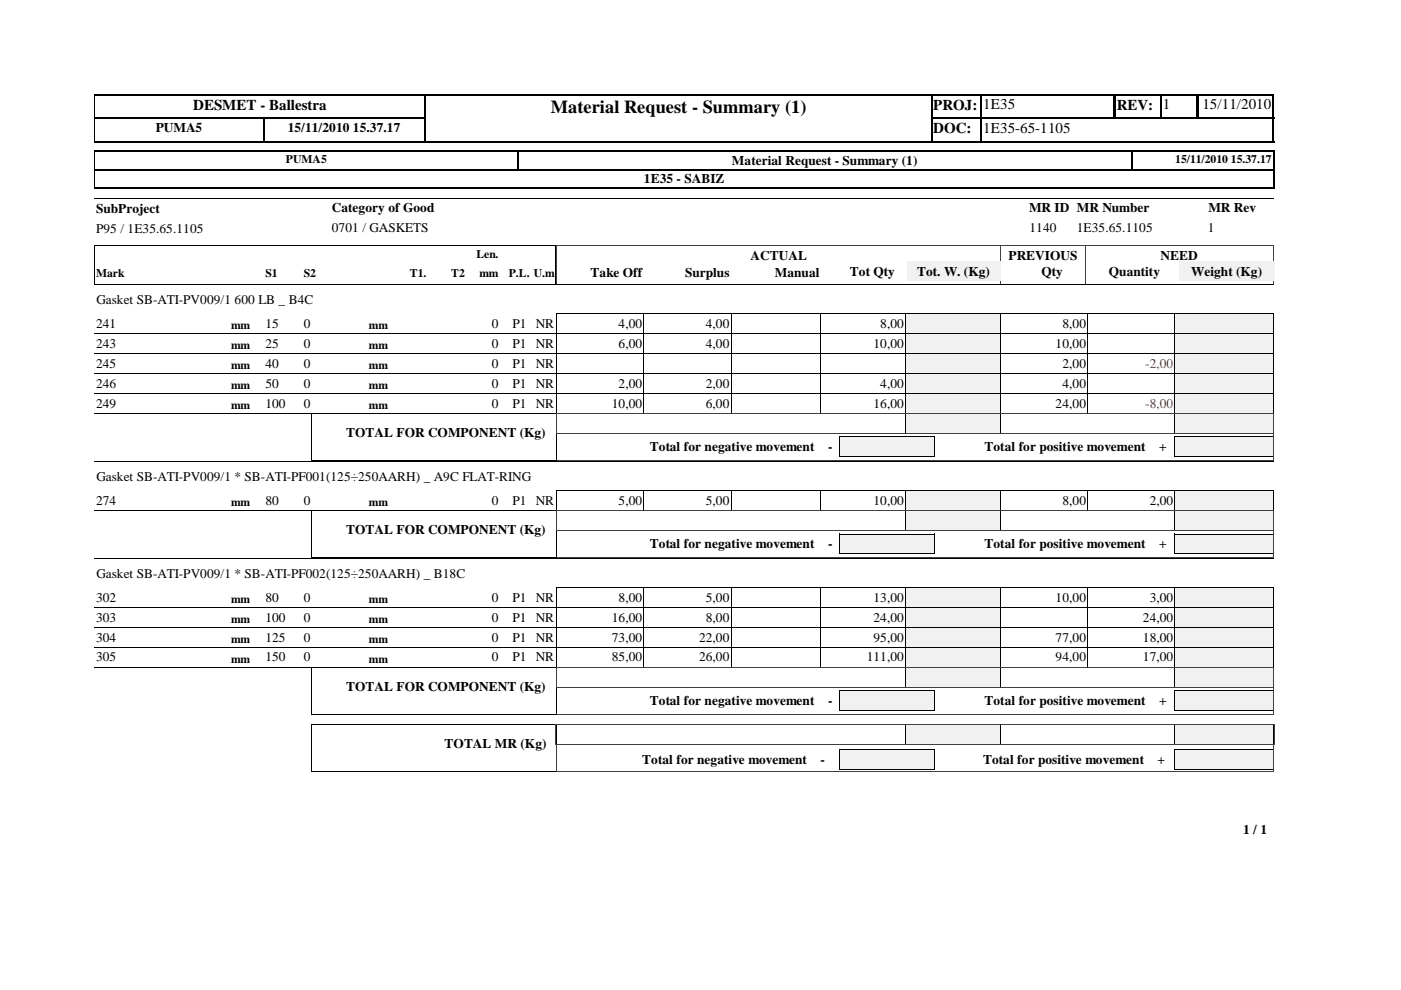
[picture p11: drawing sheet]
<svg xmlns="http://www.w3.org/2000/svg" width="297mm" height="210mm" viewBox="0 0 297 210" stroke-linecap="round" stroke-linejoin="round" font-family="sans-serif">
<defs><g id="words">
<text font-size="3.9" x="116.8" y="23.9">Material Request - Summary (1)</text>
<g font-size="3.2">
<text x="40.9" y="23.3">DESMET - Ballestra</text>
<text x="197.9" y="23.3">PROJ:</text>
<text x="208.4" y="23.2">1E35</text>
<text x="236.8" y="23.3">REV:</text>
<text x="246.5" y="23.2">1</text>
<text x="254.9" y="23.2">15/11/2010</text>
<text x="197.9" y="28.3">DOC:</text>
<text x="208.4" y="28.2">1E35-65-1105</text>
</g>
<g font-size="2.8">
<text x="33" y="28">PUMA5</text>
<text x="61" y="28">15/11/2010 15.37.17</text>
<text x="155.2" y="34.9">Material Request - Summary (1)</text>
<text x="136.5" y="38.8">1E35 - SABIZ</text>
<text x="20.4" y="45.1">SubProject</text>
<text x="70.4" y="45">Category of Good</text>
<text x="218.2" y="45">MR ID MR Number</text>
<text x="256.2" y="45">MR Rev</text>
<text x="20.4" y="49.3">P95 / 1E35.65.1105</text>
<text x="70.4" y="49.2">0701 / GASKETS</text>
<text x="218.3" y="49.2">1140</text>
<text x="228.3" y="49.2">1E35.65.1105</text>
<text x="256.1" y="49.2">1</text>
<text x="125.2" y="58.7">Take Off</text>
<text x="145.2" y="58.7">Surplus</text>
<text x="159.1" y="55">ACTUAL</text>
<text x="164.3" y="58.7">Manual</text>
<text x="180.2" y="58.5">Tot Qty</text>
<text x="194.4" y="58.5">Tot. W. (Kg)</text>
<text x="213.8" y="55">PREVIOUS</text>
<text x="220.8" y="58.5">Qty</text>
<text x="235.1" y="58.5">Quantity</text>
<text x="246.1" y="55">NEED</text>
<text x="252.6" y="58.5">Weight (Kg)</text>
<text x="20.4" y="64.6">Gasket SB-ATI-PV009/1 600 LB _ B4C</text>
<text x="20.4" y="69.5">241</text>
<text x="56.3" y="69.5">15</text>
<text x="64.4" y="69.5">0</text>
<text x="104.3" y="69.5">0</text>
<text x="108.7" y="69.5">P1 NR</text>
<text x="131.1" y="69.5">4,00</text>
<text x="149.6" y="69.5">4,00</text>
<text x="186.6" y="69.5">8,00</text>
<text x="225.3" y="69.5">8,00</text>
<text x="20.4" y="73.7">243</text>
<text x="20.4" y="77.9">245</text>
<text x="56.3" y="73.7">25</text>
<text x="56.3" y="77.9">40</text>
<text x="64.4" y="73.7">0</text>
<text x="64.4" y="77.9">0</text>
<text x="104.3" y="73.7">0</text>
<text x="104.3" y="77.9">0</text>
<text x="108.7" y="73.7">P1 NR</text>
<text x="108.7" y="77.9">P1 NR</text>
<text x="131.1" y="73.7">6,00</text>
<text x="149.6" y="73.7">4,00</text>
<text x="185.2" y="73.7">10,00</text>
<text x="223.8" y="73.7">10,00</text>
<text x="225.3" y="77.9">2,00</text>
<text x="20.4" y="82.2">246</text>
<text x="56.3" y="82.2">50</text>
<text x="64.4" y="82.2">0</text>
<text x="104.3" y="82.2">0</text>
<text x="108.7" y="82.2">P1 NR</text>
<text x="131.1" y="82.2">2,00</text>
<text x="149.6" y="82.2">2,00</text>
<text x="186.6" y="82.2">4,00</text>
<text x="225.3" y="82.2">4,00</text>
<text x="20.4" y="86.4">249</text>
<text x="56.3" y="86.4">100</text>
<text x="64.4" y="86.4">0</text>
<text x="104.3" y="86.4">0</text>
<text x="108.7" y="86.4">P1 NR</text>
<text x="129.7" y="86.4">10,00</text>
<text x="149.6" y="86.4">6,00</text>
<text x="185.2" y="86.4">16,00</text>
<text x="223.8" y="86.4">24,00</text>
<text x="73.4" y="92.7">TOTAL FOR COMPONENT (Kg)</text>
<text x="137.7" y="95.7">Total for negative movement</text>
<text x="175.6" y="95.7">-</text>
<text x="208.7" y="95.7">Total for positive movement</text>
<text x="245.7" y="95.7">+</text>
<text x="20.4" y="107">274</text>
<text x="20.4" y="102.1">Gasket SB-ATI-PV009/1 * SB-ATI-PF001(125÷250AARH) _ A9C FLAT-RING</text>
<text x="56.3" y="107">80</text>
<text x="64.4" y="107">0</text>
<text x="104.3" y="107">0</text>
<text x="108.7" y="107">P1 NR</text>
<text x="131.1" y="107">5,00</text>
<text x="149.6" y="107">5,00</text>
<text x="185.2" y="107">10,00</text>
<text x="225.3" y="107">8,00</text>
<text x="243.8" y="107">2,00</text>
<text x="73.4" y="113.2">TOTAL FOR COMPONENT (Kg)</text>
<text x="137.7" y="116.3">Total for negative movement</text>
<text x="175.6" y="116.3">-</text>
<text x="208.7" y="116.3">Total for positive movement</text>
<text x="245.7" y="116.3">+</text>
<text x="20.4" y="122.6">Gasket SB-ATI-PV009/1 * SB-ATI-PF002(125÷250AARH) _ B18C</text>
<text x="20.4" y="127.6">302</text>
<text x="20.4" y="131.8">303</text>
<text x="56.3" y="127.6">80</text>
<text x="56.3" y="131.8">100</text>
<text x="64.4" y="127.6">0</text>
<text x="64.4" y="131.8">0</text>
<text x="104.3" y="127.6">0</text>
<text x="104.3" y="131.8">0</text>
<text x="108.7" y="127.6">P1 NR</text>
<text x="108.7" y="131.8">P1 NR</text>
<text x="129.7" y="131.8">16,00</text>
<text x="131.1" y="127.6">8,00</text>
<text x="149.6" y="127.6">5,00</text>
<text x="149.6" y="131.8">8,00</text>
<text x="185.2" y="127.6">13,00</text>
<text x="185.2" y="131.8">24,00</text>
<text x="223.8" y="127.6">10,00</text>
<text x="242.3" y="131.8">24,00</text>
<text x="243.8" y="127.6">3,00</text>
<text x="20.4" y="136">304</text>
<text x="56.3" y="136">125</text>
<text x="64.4" y="136">0</text>
<text x="104.3" y="136">0</text>
<text x="108.7" y="136">P1 NR</text>
<text x="129.7" y="136">73,00</text>
<text x="148.2" y="136">22,00</text>
<text x="185.2" y="136">95,00</text>
<text x="223.8" y="136">77,00</text>
<text x="242.3" y="136">18,00</text>
<text x="20.4" y="140.3">305</text>
<text x="56.3" y="140.3">150</text>
<text x="64.4" y="140.3">0</text>
<text x="104.3" y="140.3">0</text>
<text x="108.7" y="140.3">P1 NR</text>
<text x="129.7" y="140.3">85,00</text>
<text x="148.2" y="140.3">26,00</text>
<text x="183.8" y="140.3">111,00</text>
<text x="223.8" y="140.3">94,00</text>
<text x="242.3" y="140.3">17,00</text>
<text x="73.4" y="146.5">TOTAL FOR COMPONENT (Kg)</text>
<text x="137.7" y="149.6">Total for negative movement</text>
<text x="175.6" y="149.6">-</text>
<text x="208.7" y="149.6">Total for positive movement</text>
<text x="245.7" y="149.6">+</text>
<text x="94.3" y="158.6">TOTAL MR (Kg)</text>
<text x="136.2" y="162">Total for negative movement</text>
<text x="174" y="162">-</text>
<text x="208.4" y="162">Total for positive movement</text>
<text x="245.4" y="162">+</text>
<text x="263.6" y="176.9">1 / 1</text>
</g>
<g font-size="2.8" fill="#f00">
<text x="242.8" y="77.9">-2,00</text>
<text x="242.8" y="86.4">-8,00</text>
</g>
<g font-size="2.5">
<text x="60.6" y="34.6">PUMA5</text>
<text x="249.2" y="34.6">15/11/2010 15.37.17</text>
<text x="20.4" y="58.7">Mark</text>
<text x="56.3" y="58.7">S1</text>
<text x="64.4" y="58.7">S2</text>
<text x="86.9" y="58.7">T1.</text>
<text x="95.7" y="58.7">T2</text>
<text x="101" y="54.7">Len.</text>
<text x="101.6" y="58.7">mm</text>
<text x="107.9" y="58.7">P.L. U.m</text>
<text x="49" y="69.7">mm</text>
<text x="78.2" y="69.7">mm</text>
<text x="49" y="74">mm</text>
<text x="78.2" y="74">mm</text>
<text x="49" y="78.2">mm</text>
<text x="49" y="82.4">mm</text>
<text x="78.2" y="78.2">mm</text>
<text x="78.2" y="82.4">mm</text>
<text x="49" y="86.7">mm</text>
<text x="78.2" y="86.7">mm</text>
<text x="49" y="107.2">mm</text>
<text x="78.2" y="107.2">mm</text>
<text x="49" y="127.8">mm</text>
<text x="78.2" y="127.8">mm</text>
<text x="49" y="132">mm</text>
<text x="49" y="136.3">mm</text>
<text x="78.2" y="132">mm</text>
<text x="78.2" y="136.3">mm</text>
<text x="49" y="140.5">mm</text>
<text x="78.2" y="140.5">mm</text>
</g>
</g></defs>
<path d="M90.2 20v5.2M197.4 20v10.2M208 20v10.2M236.3 20v5.2M246.1 20v5.2M253.8 20v5.2M254 20v5.2M270 20v10.2M20 25.1h70.3M20 25h70.3M55.9 24.9v5.3M197.2 25.1h73" fill="none" stroke="#000" stroke-width=".34"/>
<path d="M236.3 20v5.2M90.1 24.9v5.3" fill="none" stroke="#000" stroke-width=".38"/>
<path d="M20 30.1h70.3M20 20.1h70.3M197.2 30.1h10.9M197.2 20.1h73" fill="none" stroke="#000" stroke-width=".25"/>
<path d="M20.1 20v10.2" fill="none" stroke="#000" stroke-width=".21"/>
<path d="M207.8 30h62.4" fill="none" stroke="#000" stroke-width=".3"/>
<path d="M90.3 20.2h107.1v9.7h-107.1z" fill="#fff"/>
<path d="M20 35.9h250.3M20 39.9h250.3M90 20.1h107.7M270.1 31.9v4.2" fill="none" stroke="#000" stroke-width=".25"/>
<path d="M197.5 20v10.2M109.9 31.9v4.2" fill="none" stroke="#000" stroke-width=".34"/>
<path d="M20 32.1h250.3M90 30h107.7M270.1 35.9v4.1" fill="none" stroke="#000" stroke-width=".3"/>
<path d="M90.1 20v10.2M239.9 31.9v4.2" fill="none" stroke="#000" stroke-width=".38"/>
<path d="M20 36h250.3M20.1 31.9v8.1M20 42h250M20 52h97.9v8.3h-97.9z" fill="none" stroke="#000" stroke-width=".21"/>
<path d="M212.1 51.9v8.4M212.2 51.9v8.4M230.1 51.9v8.4M270 51.9v8.4M270 52h-152v8.3h152" fill="none" stroke="#404040" stroke-width=".21"/>
<path d="M99.6 56h6.4v3.7h-6.4z" fill="#fff"/>
<g fill="#f1f1f1">
<path d="M192.3 55.4h19.8v4.2h-19.8z"/>
<path d="M250 55.4h20.2v4.2h-20.2z"/>
</g>
<path d="M20 60.3h250M20 70.7h172.1M136.5 66.5v4.2M155 66.5v4.2M174.1 66.5v4.2M192 66.5v4.2M192.1 66.5h-74.1v4.2M212.1 66.5h37v4.2M212.1 70.7h37M212.1 66.5v4.2M230.6 66.5v4.2" fill="none" stroke="#000" stroke-width=".21"/>
<path d="M192.1 66.5h20v4.2h-20z" fill="#f1f1f1"/>
<path d="M192 70.7h20.1M192 70.7v-4.2h20.1v4.2" fill="none" stroke="#000" stroke-width=".21"/>
<path d="M249.1 66.5h20.9v4.2h-20.9z" fill="#f1f1f1"/>
<path d="M20 75h172.1M136.5 70.7v4.3M155 70.7v4.3M174.1 70.7v4.3M192 70.7v4.3M192.1 70.7h-74.1v4.3M212.1 70.7h57.9M212.1 70.7v4.3M230.6 70.7v4.3M249.1 66.5h20.9M249.1 66.5v8.5h-37M270 66.5v4.2" fill="none" stroke="#000" stroke-width=".21"/>
<path d="M192.1 70.7h20v4.2h-20z" fill="#f1f1f1"/>
<path d="M192 70.7h20.1v4.3h-20.1z" fill="none" stroke="#000" stroke-width=".21"/>
<path d="M249.1 70.7h20.9v4.2h-20.9z" fill="#f1f1f1"/>
<path d="M20 79.2h172.1M136.5 74.9v4.3M155 74.9v4.3M174.1 74.9v4.3M192 74.9v4.3M192.1 75h-74.1v4.2M212.1 75h57.9M212.1 74.9v4.3M230.6 74.9v4.3M249.1 70.7h20.9M249.1 70.7v8.5h-37M270 70.7v4.3" fill="none" stroke="#000" stroke-width=".21"/>
<path d="M192.1 74.9h20v4.3h-20z" fill="#f1f1f1"/>
<path d="M192 75h20.1v4.2h-20.1z" fill="none" stroke="#000" stroke-width=".21"/>
<path d="M249.1 74.9h20.9v4.3h-20.9z" fill="#f1f1f1"/>
<path d="M136.5 79.2v4.2M155 79.2v4.2M174.1 79.2v4.2M192 79.2v4.2M192.1 79.2h-74.1v4.2M212.1 79.2h57.9M212.1 79.2v4.2M230.6 79.2v4.2M249.1 75h20.9M249.1 74.9v8.5h-37M270 74.9v4.3M20 83.4h172.1" fill="none" stroke="#000" stroke-width=".21"/>
<path d="M192.1 79.2h20v4.2h-20z" fill="#f1f1f1"/>
<path d="M192 79.2h20.1v4.2h-20.1z" fill="none" stroke="#000" stroke-width=".21"/>
<path d="M249.1 79.2h20.9v4.2h-20.9z" fill="#f1f1f1"/>
<g fill="none" stroke="#000" stroke-width=".21">
<path d="M249.1 79.2h20.9M249.1 79.2v8.5h-37M270 79.2v4.2M20 87.7h172.1M118 83.4h74.1M118 83.4v4.3M136.5 83.4v4.3M155 83.4v4.3M174.1 83.4v4.3M192 83.4v4.3M212.1 83.4h57.9M212.1 83.4v4.3"/>
<path d="M230.6 83.4v4.3"/>
</g>
<path d="M192.1 83.4h20v4.2h-20z" fill="#f1f1f1"/>
<path d="M192 83.4h20.1M192 83.4v4.3h20.1v-4.3" fill="none" stroke="#000" stroke-width=".21"/>
<path d="M249.1 83.4h20.9v4.2h-20.9z" fill="#f1f1f1"/>
<path d="M249.1 83.4h20.9M249.1 87.7h20.9M249.1 83.4v4.3M270 83.4v4.3" fill="none" stroke="#000" stroke-width=".21"/>
<path d="M192.1 87.6h20v4.3h-20z" fill="#f1f1f1"/>
<path d="M192 87.7h20.1M192 87.6v4.3h20.1v-4.3" fill="none" stroke="#000" stroke-width=".21"/>
<path d="M249.1 87.6h20.9v4.3h-20.9z" fill="#f1f1f1"/>
<path d="M249.1 87.7h20.9M249.1 91.9h20.9M249.1 87.6v4.3M270 87.6v4.3" fill="none" stroke="#000" stroke-width=".21"/>
<path d="M249.1 92.7h20.8v4.2h-20.8z" fill="#f1f1f1"/>
<path d="M249 92.6h21M249.1 92.6l-.1 4.3h20.9v-4.3" fill="none" stroke="#000" stroke-width=".21"/>
<path d="M178 92.7h20v4.2h-20z" fill="#f1f1f1"/>
<g fill="none" stroke="#000" stroke-width=".21">
<path d="M20 97.8h250M66 87.7h52.1M66 97.6h52.1M66 87.6v10M118 87.6v10M177.9 92.6h20.2M177.9 92.6v4.3h20.2v-4.3M20 108.2h172.1M136.5 104v4.2M155 104v4.2M174.1 104v4.2M192 104v4.2"/>
<path d="M192.1 104h-74.1v4.2M212.1 104h37v4.2h-37M212.1 104v4.2M230.6 104v4.2"/>
</g>
<path d="M118 92v-4.3h152.1v4.3M118 91.9v5.8h152.1v-5.7h-152.1" fill="none" stroke="#404040" stroke-width=".21"/>
<path d="M192.1 104h20v4.2h-20z" fill="#f1f1f1"/>
<path d="M192 104h20.1v4.2h-20.1z" fill="none" stroke="#000" stroke-width=".21"/>
<path d="M249.1 104h20.9v4.2h-20.9z" fill="#f1f1f1"/>
<path d="M249.1 104h20.9M249.1 108.2h20.9M249.1 104v4.2M270 104v4.2" fill="none" stroke="#000" stroke-width=".21"/>
<path d="M192.1 108.2h20v4.2h-20z" fill="#f1f1f1"/>
<path d="M192 108.2h20.1M192 108.2v4.3h20.1v-4.3" fill="none" stroke="#000" stroke-width=".21"/>
<path d="M249.1 108.2h20.9v4.2h-20.9z" fill="#f1f1f1"/>
<path d="M249.1 108.2h20.9M249.1 112.5h20.9M249.1 108.2v4.3M270 108.2v4.3" fill="none" stroke="#000" stroke-width=".21"/>
<path d="M249.1 113.2h20.8v4.2h-20.8z" fill="#f1f1f1"/>
<path d="M249 113.2h21l-.1 4.3h-20.9z" fill="none" stroke="#000" stroke-width=".21"/>
<path d="M178 113.2h20v4.2h-20z" fill="#f1f1f1"/>
<g fill="none" stroke="#000" stroke-width=".21">
<path d="M20 118.3h250M66 108.2h52.1M66 118.2h52.1M66 108.2v10M118 108.2v10M177.9 113.2h20.2v4.3h-20.2zM20 128.8h172.1M136.5 124.5v4.3M155 124.5v4.3M174.1 124.5v4.3M192 124.5v4.3M192.1 124.6h-74.1v4.2"/>
<path d="M212.1 124.6h37v4.2h-37M212.1 124.5v4.3M230.6 124.5v4.3"/>
</g>
<path d="M118 112.6v-4.3h152.1v4.3M118 112.5v5.8h152.1v-5.8h-152.1" fill="none" stroke="#404040" stroke-width=".21"/>
<path d="M192.1 124.5h20v4.3h-20z" fill="#f1f1f1"/>
<path d="M192 124.6h20.1v4.2h-20.1z" fill="none" stroke="#000" stroke-width=".21"/>
<path d="M249.1 124.5h20.9v4.3h-20.9z" fill="#f1f1f1"/>
<path d="M20 133h172.1M136.5 128.8v4.3M155 128.8v4.3M174.1 128.8v4.3M192 128.8v4.3M192.1 128.8h-74.1v4.3M212.1 128.8h57.9M212.1 128.8v4.3M230.6 128.8v4.3M249.1 124.6h20.9M249.1 124.5v8.6l-37-.1M270 124.5v4.3" fill="none" stroke="#000" stroke-width=".21"/>
<path d="M192.1 128.8h20v4.2h-20z" fill="#f1f1f1"/>
<path d="M192 128.8h20.1v4.3l-20.1-.1z" fill="none" stroke="#000" stroke-width=".21"/>
<path d="M249.1 128.8h20.9v4.2h-20.9z" fill="#f1f1f1"/>
<g fill="none" stroke="#000" stroke-width=".21">
<path d="M20 137.3h172.1M118 133h74.1M118 133v4.3M136.5 133v4.3M155 133v4.3M174.1 133v4.3M192 133v4.3M212.1 133h57.9M212.1 133v4.3M230.6 133v4.3M249.1 128.8h20.9M249.1 128.8v8.5h-37"/>
<path d="M270 128.8v4.3"/>
</g>
<path d="M192.1 133h20v4.2h-20z" fill="#f1f1f1"/>
<path d="M192 133h20.1M192 133v4.3h20.1v-4.3" fill="none" stroke="#000" stroke-width=".21"/>
<path d="M249.1 133h20.9v4.2h-20.9z" fill="#f1f1f1"/>
<g fill="none" stroke="#000" stroke-width=".21">
<path d="M118 137.3h74.1M118 137.2v4.3M136.5 137.2v4.3M155 137.2v4.3M174.1 137.2v4.3M192 137.2v4.3M212.1 137.3h57.9M212.1 137.2v4.3M230.6 137.2v4.3M249.1 133h20.9M249.1 133v8.5h-37M270 133v4.3"/>
<path d="M20 141.5h172.1"/>
</g>
<path d="M192.1 137.2h20v4.3h-20z" fill="#f1f1f1"/>
<path d="M192 137.3h20.1M192 137.2v4.3h20.1v-4.3" fill="none" stroke="#000" stroke-width=".21"/>
<path d="M249.1 137.2h20.9v4.3h-20.9z" fill="#f1f1f1"/>
<path d="M249.1 137.3h20.9M249.1 137.2v4.3M270 137.2v4.3M249.1 141.5h20.9" fill="none" stroke="#000" stroke-width=".21"/>
<path d="M192.1 141.5h20v4.2h-20z" fill="#f1f1f1"/>
<path d="M192 141.5h20.1M192 145.7h20.1M192 141.5v4.3M212.1 141.5v4.3" fill="none" stroke="#000" stroke-width=".21"/>
<path d="M249.1 141.5h20.9v4.2h-20.9z" fill="#f1f1f1"/>
<path d="M249.1 141.5h20.9M249.1 145.7h20.9M249.1 141.5v4.3M270 141.5v4.3" fill="none" stroke="#000" stroke-width=".21"/>
<path d="M249.1 146.5h20.8v4.2h-20.8z" fill="#f1f1f1"/>
<path d="M249 146.5h21M249.1 146.5l-.1 4.2h20.9v-4.2" fill="none" stroke="#000" stroke-width=".21"/>
<path d="M178 146.5h20v4.2h-20z" fill="#f1f1f1"/>
<path d="M66 141.5h52.1M66 151.4h52.1M66 141.5v10M118 141.5v10M177.9 146.5h20.2M177.9 146.5v4.2h20.2v-4.2" fill="none" stroke="#000" stroke-width=".21"/>
<path d="M118 145.8v5.8h152.1v-5.8h-152.1v-4.2h152.1v4.2" fill="none" stroke="#404040" stroke-width=".21"/>
<path d="M192.1 153.5h20v4.3h-20z" fill="#f1f1f1"/>
<path d="M192 153.6h20.1v4.2h-20.1z" fill="none" stroke="#000" stroke-width=".21"/>
<path d="M249.1 153.5h20.9v4.3h-20.9z" fill="#f1f1f1"/>
<path d="M249.1 153.6h20.9M249.1 157.8h20.9M249.1 153.5v4.3M270 153.5v4.3" fill="none" stroke="#000" stroke-width=".21"/>
<path d="M249.1 159h20.8v4.2h-20.8z" fill="#f1f1f1"/>
<path d="M249 163.2h21M249.1 163.2l-.1-4.2h21l-.1 4.2" fill="none" stroke="#000" stroke-width=".21"/>
<path d="M178 159h20v4.2h-20z" fill="#f1f1f1"/>
<path d="M66 153.6h52.1l-.1 9.9h-52zM177.9 163.2h20.2M177.9 163.2v-4.2h20.2v4.2" fill="none" stroke="#000" stroke-width=".21"/>
<path d="M117.9 157.8h152.3M117.9 153.6h152.3M117.9 153.5v4.3M118 157.8v5.7h152.1v-5.7M270.2 153.5v4.3" fill="none" stroke="#404040" stroke-width=".21"/>
<use href="#words"/>
</svg>
